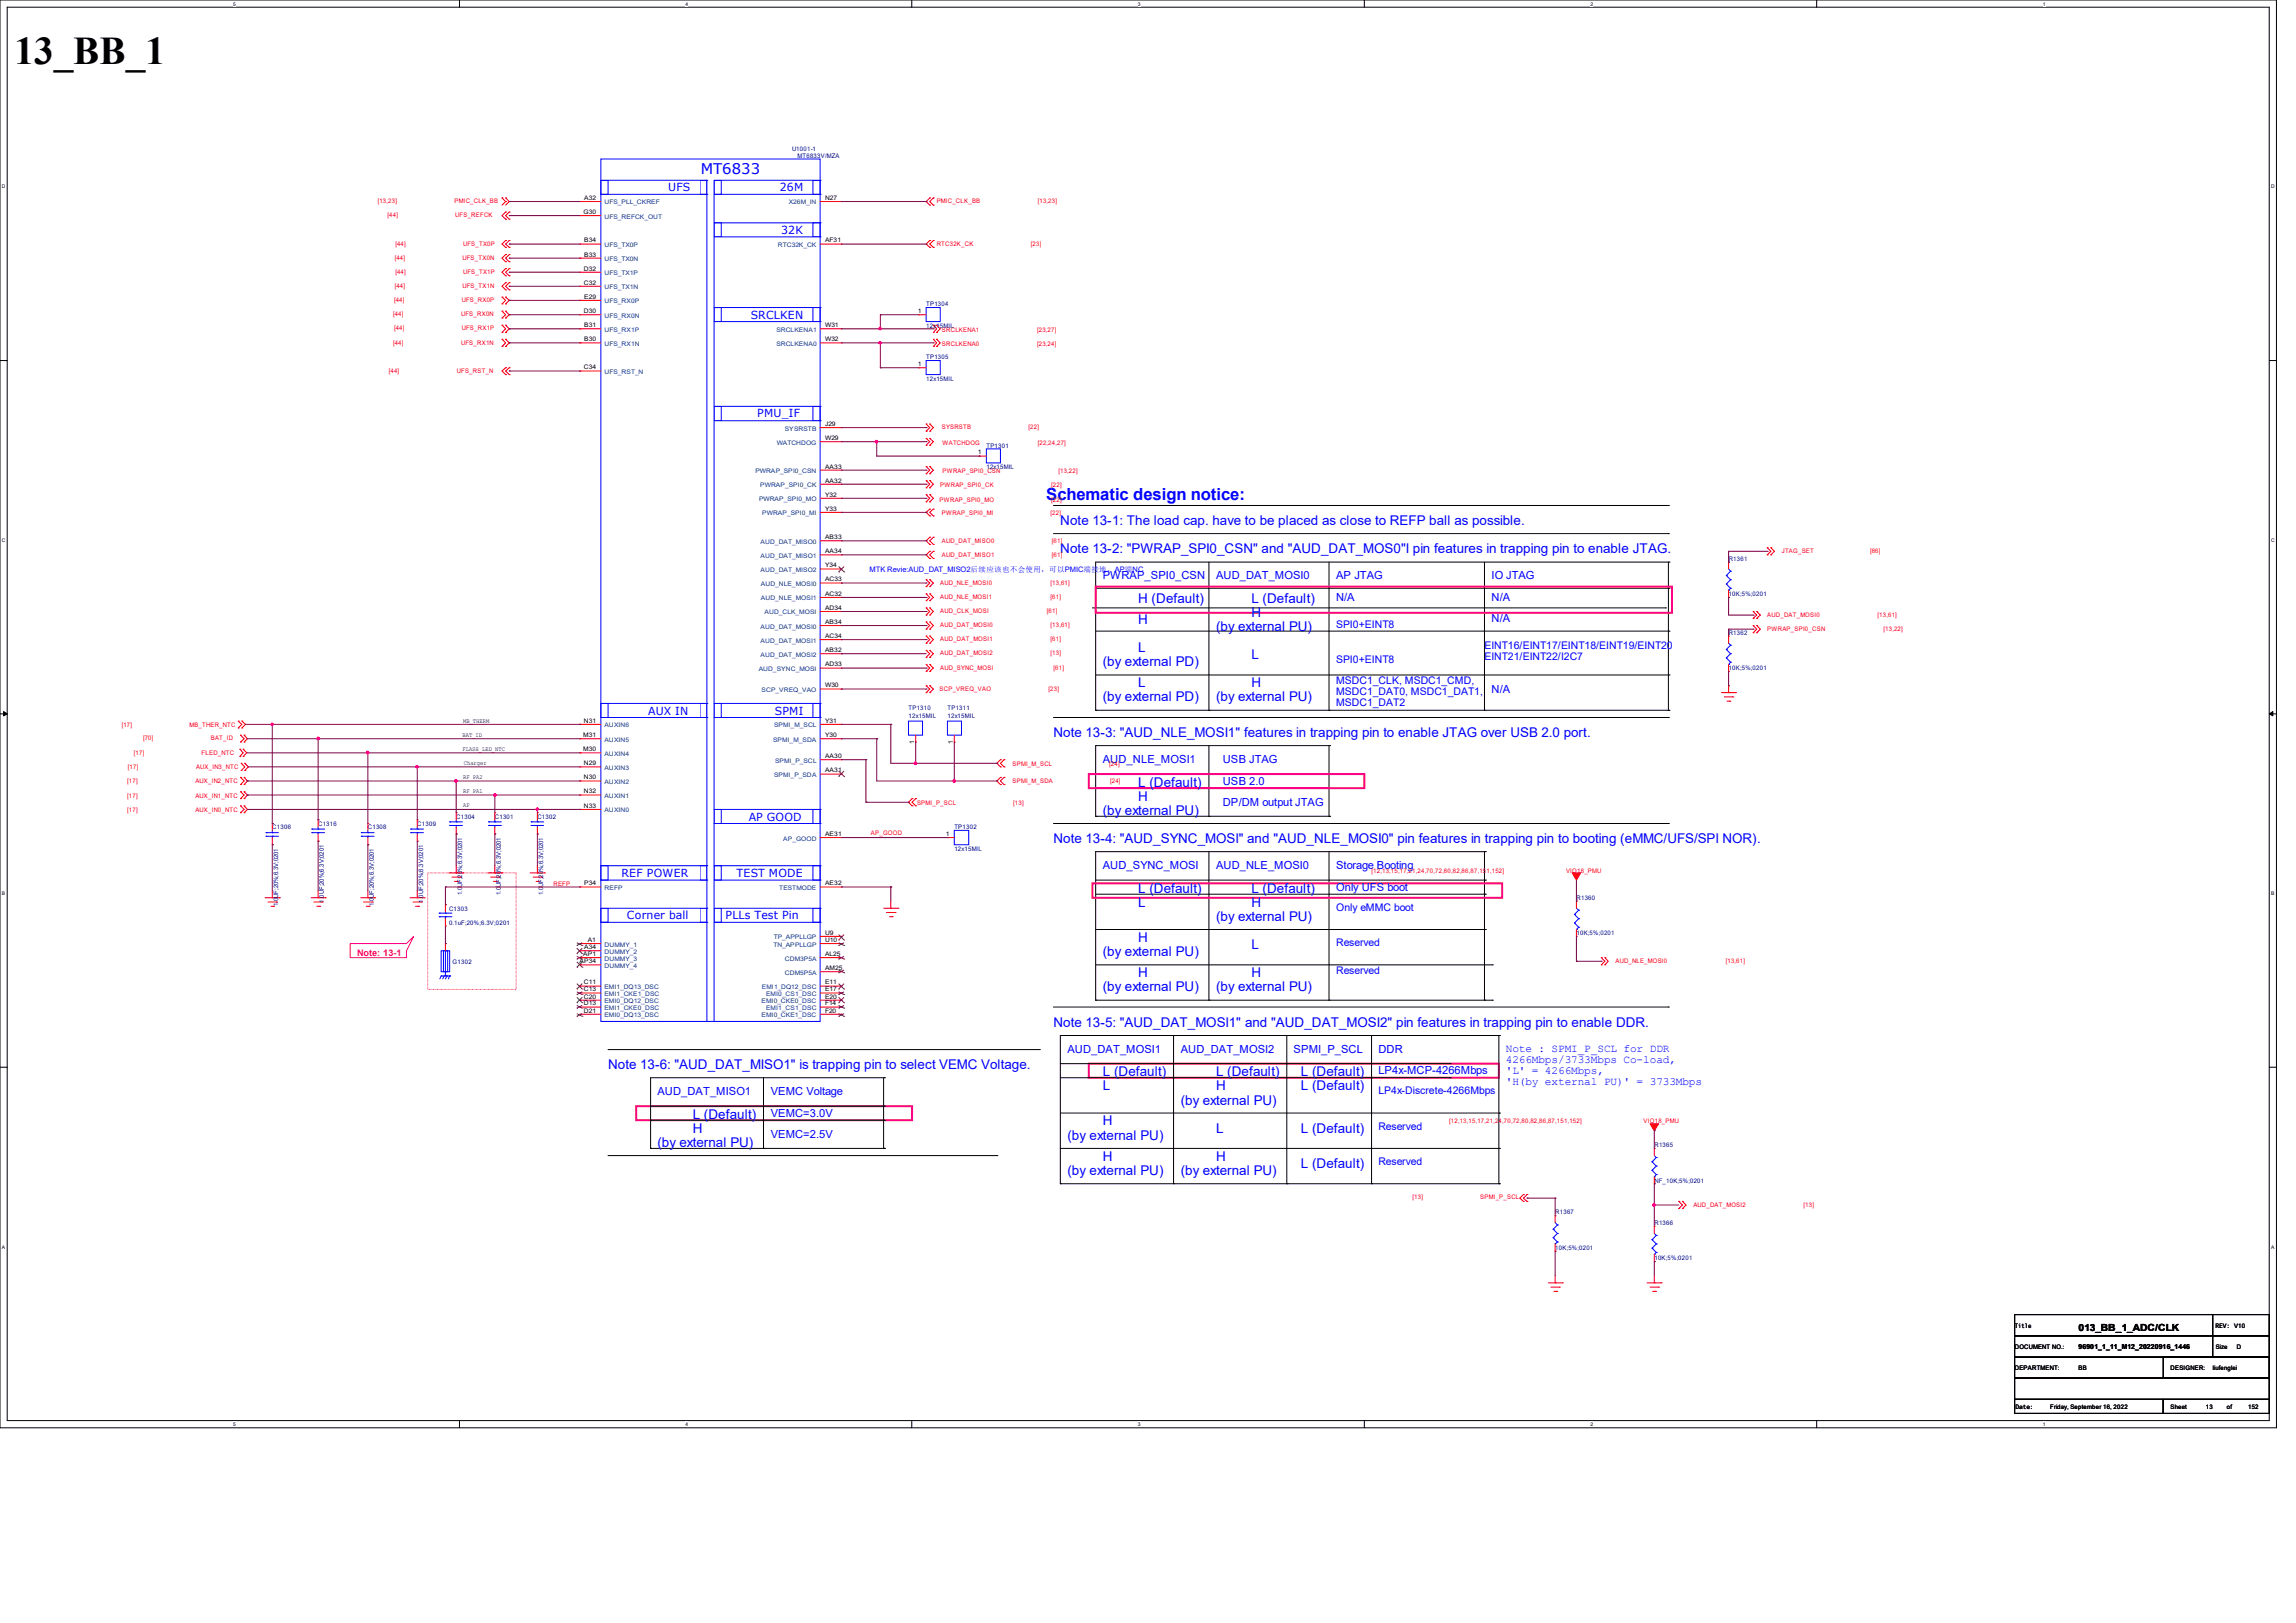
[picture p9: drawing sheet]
<svg xmlns="http://www.w3.org/2000/svg" width="297mm" height="210mm" viewBox="0 0 297 210" stroke-linecap="round" stroke-linejoin="round" font-family="sans-serif">
<defs><g id="words">
<text font-size="5.1" x="1.9" y="8.3">13_BB_1</text>
<text font-size="2.2" fill="#00f" x="135.3" y="64.7">Schematic design notice:</text>
<text font-size="1.9" fill="#00f" x="90.6" y="22.5">MT6833</text>
<g font-size="1.7" fill="#00f">
<text x="137.2" y="67.9">Note 13-1: The load cap. have to be placed as close to REFP ball as possible.</text>
<text x="137.2" y="71.6">Note 13-2: &quot;PWRAP_SPI0_CSN&quot; and &quot;AUD_DAT_MOS0&quot;I pin features in trapping pin to enable JTAG.</text>
<text x="147.2" y="78">H (Default)</text>
<text x="161.9" y="78">L (Default)</text>
<text x="147.2" y="80.7">H</text>
<text x="157.3" y="81.6">(by external PU)</text>
<text x="161.9" y="79.8">H</text>
<text x="142.7" y="86.2">(by external PD)</text>
<text x="147.2" y="84.4">L</text>
<text x="147.2" y="88.9">L</text>
<text x="161.9" y="88.9">H</text>
<text x="161.9" y="85.3">L</text>
<text x="136.3" y="95.3">Note 13-3: &quot;AUD_NLE_MOSI1&quot; features in trapping pin to enable JTAG over USB 2.0 port.</text>
<text x="142.7" y="90.8">(by external PD)</text>
<text x="157.3" y="90.8">(by external PU)</text>
<text x="147.2" y="101.8">L (Default)</text>
<text x="142.7" y="105.4">(by external PU)</text>
<text x="147.2" y="103.6">H</text>
<text x="136.3" y="109.1">Note 13-4: &quot;AUD_SYNC_MOSI&quot; and &quot;AUD_NLE_MOSI0&quot; pin features in trapping pin to booting (eMMC/UFS/SPI NOR).</text>
<text x="147.2" y="115.5">L (Default)</text>
<text x="147.2" y="117.3">L</text>
<text x="157.3" y="119.1">(by external PU)</text>
<text x="161.9" y="117.3">H</text>
<text x="161.9" y="115.5">L (Default)</text>
<text x="142.7" y="123.7">(by external PU)</text>
<text x="147.2" y="121.9">H</text>
<text x="161.9" y="122.8">L</text>
<text x="142.7" y="128.3">(by external PU)</text>
<text x="147.2" y="126.5">H</text>
<text x="157.3" y="128.3">(by external PU)</text>
<text x="161.9" y="126.5">H</text>
<text x="136.3" y="132.8">Note 13-5: &quot;AUD_DAT_MOSI1&quot; and &quot;AUD_DAT_MOSI2&quot; pin features in trapping pin to enable DDR.</text>
<text x="78.7" y="138.3">Note 13-6: &quot;AUD_DAT_MISO1&quot; is trapping pin to select VEMC Voltage.</text>
<text x="142.7" y="139.2">L (Default)</text>
<text x="142.7" y="141.1">L</text>
<text x="152.7" y="142.9">(by external PU)</text>
<text x="157.3" y="139.2">L (Default)</text>
<text x="157.3" y="141.1">H</text>
<text x="168.3" y="139.2">L (Default)</text>
<text x="168.3" y="141.1">L (Default)</text>
<text x="85" y="148.4">(by external PU)</text>
<text x="89.6" y="144.7">L (Default)</text>
<text x="89.6" y="146.6">H</text>
<text x="138.1" y="147.5">(by external PU)</text>
<text x="142.7" y="145.6">H</text>
<text x="157.3" y="146.6">L</text>
<text x="168.3" y="146.6">L (Default)</text>
<text x="138.1" y="152.1">(by external PU)</text>
<text x="142.7" y="150.2">H</text>
<text x="152.7" y="152.1">(by external PU)</text>
<text x="157.3" y="150.2">H</text>
<text x="168.3" y="151.1">L (Default)</text>
</g>
<g font-size="1.4" fill="#00f">
<text x="86.4" y="24.8">UFS</text>
<text x="100.9" y="24.8">26M</text>
<text x="101" y="30.3">32K</text>
<text x="97.1" y="41.2">SRCLKEN</text>
<text x="98" y="53.9">PMU_IF</text>
<text x="142.7" y="75">PWRAP_SPI0_CSN</text>
<text x="157.3" y="75">AUD_DAT_MOSI0</text>
<text x="172.8" y="77.7">N/A</text>
<text x="172.8" y="75">AP JTAG</text>
<text x="193" y="75">IO JTAG</text>
<text x="193" y="77.7">N/A</text>
<text x="172.8" y="81.2">SPI0+EINT8</text>
<text x="192" y="84">EINT16/EINT17/EINT18/EINT19/EINT20</text>
<text x="193" y="80.5">N/A</text>
<text x="172.8" y="85.8">SPI0+EINT8</text>
<text x="172.8" y="88.6">MSDC1_CLK, MSDC1_CMD,</text>
<text x="172.8" y="90">MSDC1_DAT0, MSDC1_DAT1,</text>
<text x="192" y="85.4">EINT21/EINT22/I2C7</text>
<text x="193" y="89.6">N/A</text>
<text x="83.9" y="92.5">AUX IN</text>
<text x="100.2" y="92.5">SPMI</text>
<text x="172.8" y="91.4">MSDC1_DAT2</text>
<text x="142.7" y="98.8">AUD_NLE_MOSI1</text>
<text x="158.2" y="101.5">USB 2.0</text>
<text x="158.2" y="98.8">USB JTAG</text>
<text x="96.8" y="106.2">AP GOOD</text>
<text x="158.2" y="104.2">DP/DM output JTAG</text>
<text x="80.4" y="113.5">REF POWER</text>
<text x="95.3" y="113.5">TEST MODE</text>
<text x="142.7" y="112.5">AUD_SYNC_MOSI</text>
<text x="157.3" y="112.5">AUD_NLE_MOSI0</text>
<text x="172.8" y="112.5">Storage Booting</text>
<text x="81.1" y="119">Corner ball</text>
<text x="93.8" y="119">PLLs Test Pin</text>
<text x="172.8" y="117.8">Only eMMC boot</text>
<text x="172.8" y="115.2">Only UFS boot</text>
<text x="172.8" y="122.4">Reserved</text>
<text x="172.8" y="126.1">Reserved</text>
<text x="138.1" y="136.2">AUD_DAT_MOSI1</text>
<text x="152.7" y="136.2">AUD_DAT_MOSI2</text>
<text x="167.3" y="136.2">SPMI_P_SCL</text>
<text x="178.3" y="136.2">DDR</text>
<text x="194.8" y="136.1">Note : SPMI_P_SCL for DDR</text>
<text x="194.8" y="137.5">4266Mbps/3733Mbps Co-load,</text>
<text x="85" y="141.7">AUD_DAT_MISO1</text>
<text x="99.7" y="141.7">VEMC Voltage</text>
<text x="178.3" y="141.6">LP4x-Discrete-4266Mbps</text>
<text x="178.3" y="139">LP4x-MCP-4266Mbps</text>
<text x="194.8" y="138.9">'L' = 4266Mbps,</text>
<text x="194.8" y="140.4">'H(by external PU)' = 3733Mbps</text>
<text x="99.7" y="147.2">VEMC=2.5V</text>
<text x="99.7" y="144.5">VEMC=3.0V</text>
<text x="178.3" y="146.2">Reserved</text>
<text x="178.3" y="150.7">Reserved</text>
</g>
<text font-size="1.3" x="268.9" y="172.2">013_BB_1_ADC/CLK</text>
<text font-size="1.2" fill="#ff0080" x="46.2" y="123.7">Note: 13-1</text>
<text font-size="1" fill="#00f" x="112.5" y="74">MTK Revie:AUD_DAT_MISO2后续应该也不会使用，可以PMIC端接地，AP端NC</text>
<text font-size=".9" x="268.9" y="174.5">96901_1_11_M12_20220916_1446</text>
<g font-size=".8" fill="#000080">
<text x="102.5" y="19.5">U1001-1</text>
<text x="103.2" y="20.4">MT6833V/MZA</text>
<text x="119.8" y="39.6">TP1304</text>
<text x="119.8" y="42.4">12x15MIL</text>
<text x="119.8" y="46.5">TP1305</text>
<text x="119.8" y="49.2">12x15MIL</text>
<text x="127.6" y="57.9">TP1301</text>
<text x="127.6" y="60.7">12x15MIL</text>
<text x="223.6" y="72.6">R1361</text>
<text x="223.6" y="77.1">10K;5%;0201</text>
<text x="223.6" y="82.2">R1362</text>
<text x="223.6" y="86.7">10K;5%;0201</text>
<text x="117.5" y="91.9">TP1310</text>
<text x="117.5" y="93">12x15MIL</text>
<text x="122.6" y="91.9">TP1311</text>
<text x="122.6" y="93">12x15MIL</text>
<text x="35.2" y="107.3">C1306</text>
<text x="41.2" y="106.8">C1316</text>
<text x="47.6" y="107.3">C1308</text>
<text x="54" y="106.8">C1309</text>
<text x="59" y="105.9">C1304</text>
<text x="64" y="105.9">C1301</text>
<text x="69.5" y="105.9">C1302</text>
<text x="123.5" y="107.3">TP1302</text>
<text x="123.5" y="110.1">12x15MIL</text>
<text x="36" y="117.3" transform="rotate(-90 36 117.3)">1.0UF;20%;6.3V;0201</text>
<text x="41.9" y="116.8" transform="rotate(-90 41.9 116.8)">1.0UF;20%;6.3V;0201</text>
<text x="48.3" y="117.3" transform="rotate(-90 48.3 117.3)">1.0UF;20%;6.3V;0201</text>
<text x="54.7" y="116.8" transform="rotate(-90 54.7 116.8)">1.0UF;20%;6.3V;0201</text>
<text x="58.1" y="117.8">C1303</text>
<text x="58.1" y="119.6">0.1uF;20%;6.3V;0201</text>
<text x="59.8" y="115.9" transform="rotate(-90 59.8 115.9)">1.0UF;20%;6.3V;0201</text>
<text x="64.8" y="115.9" transform="rotate(-90 64.8 115.9)">1.0UF;20%;6.3V;0201</text>
<text x="70.3" y="115.9" transform="rotate(-90 70.3 115.9)">1.0UF;20%;6.3V;0201</text>
<text x="203.9" y="116.5">R1360</text>
<text x="58.6" y="124.7">G1302</text>
<text x="203.9" y="121">10K;5%;0201</text>
<text x="214" y="148.5">R1365</text>
<text x="214" y="153">NF_10K;5%;0201</text>
<text x="201.2" y="157.1">R1367</text>
<text x="201.2" y="161.7">10K;5%;0201</text>
<text x="214" y="158.5">R1366</text>
<text x="214" y="163.1">10K;5%;0201</text>
</g>
<g font-size=".8" fill="#f00">
<text x="48.9" y="26.3">[13,23]</text>
<text x="50.1" y="28.1">[44]</text>
<text x="58.8" y="26.3">PMIC_CLK_BB</text>
<text x="58.9" y="28.1">UFS_REFCK</text>
<text x="121.2" y="26.3">PMIC_CLK_BB</text>
<text x="134.2" y="26.3">[13,23]</text>
<text x="51.1" y="33.6">[44]</text>
<text x="51.1" y="31.8">[44]</text>
<text x="51.1" y="35.4">[44]</text>
<text x="59.8" y="33.6">UFS_TX0N</text>
<text x="59.9" y="31.8">UFS_TX0P</text>
<text x="59.9" y="35.4">UFS_TX1P</text>
<text x="121.2" y="31.8">RTC32K_CK</text>
<text x="133.4" y="31.8">[23]</text>
<text x="50.8" y="40.9">[44]</text>
<text x="51" y="39.1">[44]</text>
<text x="51.1" y="37.3">[44]</text>
<text x="59.7" y="40.9">UFS_RX0N</text>
<text x="59.7" y="39.1">UFS_RX0P</text>
<text x="59.8" y="37.3">UFS_TX1N</text>
<text x="50.8" y="44.6">[44]</text>
<text x="51" y="42.8">[44]</text>
<text x="59.7" y="44.6">UFS_RX1N</text>
<text x="59.7" y="42.8">UFS_RX1P</text>
<text x="121.8" y="42.9">SRCLKENA1</text>
<text x="121.8" y="44.7">SRCLKENA0</text>
<text x="134.2" y="42.9">[23,27]</text>
<text x="134.2" y="44.7">[23,24]</text>
<text x="50.3" y="48.2">[44]</text>
<text x="59.1" y="48.2">UFS_RST_N</text>
<text x="121.8" y="55.5">SYSRSTB</text>
<text x="121.9" y="57.6">WATCHDOG</text>
<text x="133.1" y="55.5">[22]</text>
<text x="134.2" y="57.6">[22,24,27]</text>
<text x="121.5" y="64.9">PWRAP_SPI0_MO</text>
<text x="121.6" y="63">PWRAP_SPI0_CK</text>
<text x="121.9" y="61.2">PWRAP_SPI0_CSN</text>
<text x="136" y="63">[22]</text>
<text x="136" y="64.9">[22]</text>
<text x="136.9" y="61.2">[13,22]</text>
<text x="121.8" y="66.6">PWRAP_SPI0_MI</text>
<text x="121.8" y="70.3">AUD_DAT_MISO0</text>
<text x="135.9" y="66.6">[22]</text>
<text x="136.1" y="70.3">[61]</text>
<text x="230.5" y="71.5">JTAG_SET</text>
<text x="241.9" y="71.5">[86]</text>
<text x="121.6" y="75.6">AUD_NLE_MOSI0</text>
<text x="121.6" y="77.5">AUD_NLE_MOSI1</text>
<text x="121.8" y="72.1">AUD_DAT_MISO1</text>
<text x="135.9" y="75.6">[13,61]</text>
<text x="135.9" y="77.5">[61]</text>
<text x="136.1" y="72.1">[61]</text>
<text x="121.6" y="79.3">AUD_CLK_MOSI</text>
<text x="121.6" y="81.2">AUD_DAT_MOSI0</text>
<text x="121.6" y="83">AUD_DAT_MOSI1</text>
<text x="135.4" y="79.3">[61]</text>
<text x="135.9" y="81.2">[13,61]</text>
<text x="135.9" y="83">[61]</text>
<text x="228.6" y="79.8">AUD_DAT_MOSI0</text>
<text x="228.6" y="81.6">PWRAP_SPI0_CSN</text>
<text x="242.9" y="79.8">[13,61]</text>
<text x="243.6" y="81.6">[13,22]</text>
<text x="121.5" y="89.4">SCP_VREQ_VAO</text>
<text x="121.6" y="86.7">AUD_SYNC_MOSI</text>
<text x="121.6" y="84.8">AUD_DAT_MOSI2</text>
<text x="135.6" y="89.4">[23]</text>
<text x="135.9" y="84.8">[13]</text>
<text x="136.3" y="86.7">[61]</text>
<text x="15.7" y="94.1">[17]</text>
<text x="18.5" y="95.8">[70]</text>
<text x="24.5" y="94.1">MB_THER_NTC</text>
<text x="27.3" y="95.8">BAT_ID</text>
<text x="16.5" y="101.3">[17]</text>
<text x="16.6" y="99.5">[17]</text>
<text x="17.3" y="97.7">[17]</text>
<text x="25.3" y="101.3">AUX_IN2_NTC</text>
<text x="25.4" y="99.5">AUX_IN3_NTC</text>
<text x="26.1" y="97.7">FLED_NTC</text>
<text x="131" y="99.1">SPMI_M_SCL</text>
<text x="131" y="101.3">SPMI_M_SDA</text>
<text x="143.5" y="99.1">[24]</text>
<text x="143.6" y="101.3">[24]</text>
<text x="16.5" y="103.2">[17]</text>
<text x="16.5" y="105">[17]</text>
<text x="25.3" y="103.2">AUX_IN1_NTC</text>
<text x="25.3" y="105">AUX_IN0_NTC</text>
<text x="112.7" y="108">AP_GOOD</text>
<text x="118.6" y="104.1">SPMI_P_SCL</text>
<text x="131.1" y="104.1">[13]</text>
<text x="177.4" y="112.9">[12,13,15,17,21,24,70,72,80,82,86,87,151,152]</text>
<text x="202.6" y="112.9">VIO18_PMU</text>
<text x="71.6" y="114.6">REFP</text>
<text x="209" y="124.6">AUD_NLE_MOSI0</text>
<text x="223.2" y="124.6">[13,61]</text>
<text x="187.5" y="145.3">[12,13,15,17,21,24,70,72,80,82,86,87,151,152]</text>
<text x="212.6" y="145.3">VIO18_PMU</text>
<text x="182.7" y="155.1">[13]</text>
<text x="191.5" y="155.1">SPMI_P_SCL</text>
<text x="219" y="156.1">AUD_DAT_MOSI2</text>
<text x="233.3" y="156.1">[13]</text>
</g>
<g font-size=".8">
<text x="75.5" y="27.7">G30</text>
<text x="75.6" y="25.9">A32</text>
<text x="106.7" y="25.9">N27</text>
<text x="75.5" y="35">D32</text>
<text x="75.6" y="31.4">B34</text>
<text x="75.6" y="33.2">B33</text>
<text x="106.7" y="31.4">AF31</text>
<text x="75.5" y="36.8">C32</text>
<text x="75.5" y="40.5">D30</text>
<text x="75.6" y="38.7">E29</text>
<text x="118.7" y="40.5">1</text>
<text x="75.5" y="47.8">C34</text>
<text x="75.6" y="42.3">B31</text>
<text x="75.6" y="44.2">B30</text>
<text x="106.7" y="44.2">W32</text>
<text x="106.7" y="42.3">W31</text>
<text x="118.7" y="47.4">1</text>
<text x="106.7" y="55.1">J29</text>
<text x="106.7" y="56.9">W29</text>
<text x="126.5" y="58.8">1</text>
<text x="106.7" y="60.6">AA33</text>
<text x="106.7" y="62.4">AA32</text>
<text x="106.7" y="64.3">Y32</text>
<text x="106.7" y="66.1">Y33</text>
<text x="106.7" y="69.8">AB33</text>
<text x="106.7" y="71.6">AA34</text>
<text x="106.7" y="73.4">Y34</text>
<text x="106.7" y="75.2">AC33</text>
<text x="106.7" y="77.1">AC32</text>
<text x="106.7" y="78.9">AD34</text>
<text x="106.7" y="80.7">AB34</text>
<text x="106.7" y="82.6">AC34</text>
<text x="106.7" y="84.4">AB32</text>
<text x="106.7" y="86.2">AD33</text>
<text x="106.7" y="88.9">W30</text>
<text x="59.8" y="95.3">BAT_ID</text>
<text x="59.9" y="93.5">MB_THERM</text>
<text x="75.4" y="95.4">M31</text>
<text x="75.5" y="93.5">N31</text>
<text x="106.7" y="93.5">Y31</text>
<text x="106.7" y="95.4">Y30</text>
<text x="59.8" y="97.2">FLASH_LED_NTC</text>
<text x="59.9" y="100.8">RF PA2</text>
<text x="60" y="99">Charger</text>
<text x="75.4" y="97.2">M30</text>
<text x="75.5" y="99">N29</text>
<text x="75.5" y="100.8">N30</text>
<text x="106.7" y="98.1">AA30</text>
<text x="106.7" y="99.9">AA31</text>
<text x="118.2" y="96.2" transform="rotate(-90 118.2 96.2)">1</text>
<text x="123.2" y="96.2" transform="rotate(-90 123.2 96.2)">1</text>
<text x="59.9" y="104.5">AP</text>
<text x="59.9" y="102.7">RF PA1</text>
<text x="75.5" y="102.7">N32</text>
<text x="75.5" y="104.5">N33</text>
<text x="106.7" y="108.2">AE31</text>
<text x="122.4" y="108.2">1</text>
<text x="75.6" y="114.6">P34</text>
<text x="106.7" y="114.6">AE32</text>
<text x="75" y="124.6">AP34</text>
<text x="75.4" y="123.7">AP1</text>
<text x="75.6" y="122.8">A34</text>
<text x="76" y="121.9">A1</text>
<text x="106.7" y="121.9">U10</text>
<text x="106.7" y="123.7">AL25</text>
<text x="106.7" y="125.5">AM25</text>
<text x="106.7" y="120.9">U9</text>
<text x="75.5" y="127.4">C11</text>
<text x="75.5" y="128.3">C13</text>
<text x="75.5" y="129.2">C20</text>
<text x="75.5" y="130.1">D13</text>
<text x="75.5" y="131">D21</text>
<text x="106.7" y="127.4">E11</text>
<text x="106.7" y="128.3">E17</text>
<text x="106.7" y="129.2">E20</text>
<text x="106.7" y="130.1">F14</text>
<text x="106.7" y="131">F20</text>
<text x="260.6" y="171.8">Title</text>
<text x="286.6" y="171.8">REV: V10</text>
<text x="260.6" y="174.5">DOCUMENT NO.:</text>
<text x="260.6" y="177.3">DEPARTMENT:</text>
<text x="268.9" y="177.3">BB</text>
<text x="280.8" y="177.3">DESIGNER:</text>
<text x="286.2" y="177.3">liufenglei</text>
<text x="286.6" y="174.5">Size</text>
<text x="289.4" y="174.5">D</text>
<text x="260.7" y="182.4">Date:</text>
<text x="265.2" y="182.4">Friday, September 16, 2022</text>
<text x="280.8" y="182.4">Sheet</text>
<text x="285.3" y="182.4">13</text>
<text x="288.1" y="182.4">of</text>
<text x="290.8" y="182.4">152</text>
</g>
<g font-size=".8" fill="#004080">
<text x="78.2" y="26.5">UFS_PLL_CKREF</text>
<text x="78.2" y="28.3">UFS_REFCK_OUT</text>
<text x="102" y="26.5">X26M_IN</text>
<text x="78.2" y="32">UFS_TX0P</text>
<text x="78.2" y="33.8">UFS_TX0N</text>
<text x="78.2" y="35.6">UFS_TX1P</text>
<text x="100.6" y="32">RTC32K_CK</text>
<text x="78.2" y="37.4">UFS_TX1N</text>
<text x="78.2" y="39.2">UFS_RX0P</text>
<text x="78.2" y="41.1">UFS_RX0N</text>
<text x="78.2" y="42.9">UFS_RX1P</text>
<text x="78.2" y="44.7">UFS_RX1N</text>
<text x="100.4" y="44.7">SRCLKENA0</text>
<text x="100.4" y="42.9">SRCLKENA1</text>
<text x="78.2" y="48.4">UFS_RST_N</text>
<text x="100.5" y="57.5">WATCHDOG</text>
<text x="101.5" y="55.7">SYSRSTB</text>
<text x="97.7" y="61.2">PWRAP_SPI0_CSN</text>
<text x="98.2" y="64.9">PWRAP_SPI0_MO</text>
<text x="98.4" y="63">PWRAP_SPI0_CK</text>
<text x="98.4" y="70.4">AUD_DAT_MISO0</text>
<text x="98.6" y="66.7">PWRAP_SPI0_MI</text>
<text x="98.4" y="72.2">AUD_DAT_MISO1</text>
<text x="98.4" y="74">AUD_DAT_MISO2</text>
<text x="98.4" y="75.8">AUD_NLE_MOSI0</text>
<text x="98.4" y="77.7">AUD_NLE_MOSI1</text>
<text x="98.4" y="81.3">AUD_DAT_MOSI0</text>
<text x="98.4" y="83.1">AUD_DAT_MOSI1</text>
<text x="98.9" y="79.5">AUD_CLK_MOSI</text>
<text x="98.1" y="86.8">AUD_SYNC_MOSI</text>
<text x="98.4" y="85">AUD_DAT_MOSI2</text>
<text x="98.5" y="89.5">SCP_VREQ_VAO</text>
<text x="78.2" y="96">AUXIN5</text>
<text x="78.2" y="94.1">AUXIN6</text>
<text x="100" y="96">SPMI_M_SDA</text>
<text x="100.1" y="94.1">SPMI_M_SCL</text>
<text x="78.2" y="97.8">AUXIN4</text>
<text x="78.2" y="99.6">AUXIN3</text>
<text x="78.2" y="101.4">AUXIN2</text>
<text x="100.1" y="100.5">SPMI_P_SDA</text>
<text x="100.3" y="98.7">SPMI_P_SCL</text>
<text x="78.2" y="103.3">AUXIN1</text>
<text x="78.2" y="105.1">AUXIN0</text>
<text x="101.3" y="108.8">AP_GOOD</text>
<text x="78.2" y="115.1">REFP</text>
<text x="100.8" y="115.1">TESTMODE</text>
<text x="78.2" y="122.5">DUMMY_1</text>
<text x="78.2" y="123.4">DUMMY_2</text>
<text x="78.2" y="125.2">DUMMY_4</text>
<text x="78.2" y="124.3">DUMMY_3</text>
<text x="100" y="122.5">TN_APPLLGP</text>
<text x="100.1" y="121.5">TP_APPLLGP</text>
<text x="101.5" y="124.3">CDM3P5A</text>
<text x="78.2" y="128">EMI1_DQ13_DSC</text>
<text x="78.2" y="128.9">EMI1_CKE1_DSC</text>
<text x="78.2" y="129.8">EMI0_DQ12_DSC</text>
<text x="78.2" y="130.7">EMI1_CKE0_DSC</text>
<text x="78.2" y="131.6">EMI0_DQ13_DSC</text>
<text x="98.5" y="129.8">EMI0_CKE0_DSC</text>
<text x="98.5" y="131.6">EMI0_CKE1_DSC</text>
<text x="98.6" y="128">EMI1_DQ12_DSC</text>
<text x="99.1" y="128.9">EMI0_CS1_DSC</text>
<text x="99.1" y="130.7">EMI1_CS1_DSC</text>
<text x="101.5" y="126.1">CDM5P5A</text>
</g>
<g font-size=".6">
<text x="30.2" y=".7">5</text>
<text x="88.7" y=".7">4</text>
<text x="147.2" y=".7">3</text>
<text x="205.7" y=".7">2</text>
<text x="264.2" y=".7">1</text>
<text x=".3" y="24.4">D</text>
<text x="293.8" y="24.4">D</text>
<text x=".3" y="70.1">C</text>
<text x="293.8" y="70.1">C</text>
<text x=".3" y="115.8">B</text>
<text x="293.8" y="115.8">B</text>
<text x=".3" y="161.5">A</text>
<text x="293.8" y="161.5">A</text>
<text x="30.2" y="184.5">5</text>
<text x="88.7" y="184.5">4</text>
<text x="147.2" y="184.5">3</text>
<text x="205.7" y="184.5">2</text>
<text x="264.2" y="184.5">1</text>
</g>
</g></defs>
<path d="M0 0h294.5v184.7h-294.5zM.9 .9h292.6v182.9h-292.6z" fill="none" stroke="#000" stroke-width=".13"/>
<g fill="#fff">
<path d="M30.2 .1h.3v.7h-.3z"/>
<path d="M30.2 183.9h.3v.8h-.3z"/>
</g>
<path d="M59.4 0v.9M59.4 183.8v.9" fill="none" stroke="#000" stroke-width=".13"/>
<g fill="#fff">
<path d="M88.7 .1h.3v.7h-.3z"/>
<path d="M88.7 183.9h.3v.8h-.3z"/>
</g>
<path d="M117.9 0v.9M117.9 183.8v.9" fill="none" stroke="#000" stroke-width=".13"/>
<g fill="#fff">
<path d="M147.2 .1h.3v.7h-.3z"/>
<path d="M147.2 183.9h.3v.8h-.3z"/>
</g>
<path d="M176.5 0v.9M176.5 183.8v.9" fill="none" stroke="#000" stroke-width=".13"/>
<g fill="#fff">
<path d="M205.7 .1h.4v.7h-.4z"/>
<path d="M205.7 183.9h.4v.8h-.4z"/>
</g>
<path d="M235 0v.9M235 183.8v.9" fill="none" stroke="#000" stroke-width=".13"/>
<g fill="#fff">
<path d="M264.2 .1h.4v.7h-.4z"/>
<path d="M264.2 183.9h.4v.8h-.4z"/>
<path d="M.3 23.8h.4v.7h-.4z"/>
<path d="M293.8 23.8h.5v.7h-.5z"/>
<path d="M.3 69.5h.4v.7h-.4z"/>
<path d="M293.8 69.5h.5v.7h-.5z"/>
</g>
<path d="M0 46.7h.9M293.5 46.7h1" fill="none" stroke="#000" stroke-width=".13"/>
<g fill="#fff">
<path d="M.3 115.2h.4v.8h-.4z"/>
<path d="M293.8 115.2h.4v.8h-.4z"/>
</g>
<path d="M0 92.4h.9M293.5 92.4h1" fill="none" stroke="#000" stroke-width=".13"/>
<path d="M.5 92.1l.4 .3-.4 .2zM293.5 92.4l.5-.3v.5z" fill="#000" stroke="#000" stroke-width=".13"/>
<g fill="#fff">
<path d="M.3 161h.3v.7h-.3z"/>
<path d="M293.8 161h.4v.7h-.4z"/>
</g>
<g fill="none" stroke="#000" stroke-width=".13">
<path d="M136.3 65.4h79.5M136.3 69h79.5M141.3 78.7h74.1M141.7 76.1h74.2M156.4 72.7v19.2M171.9 72.7v19.2M192 72.7v19.2M215.4 78.7h.1M215.8 65.4h.1M215.8 69h.1M215.8 72.7v19.2M215.9 72.7h.1"/>
<path d="M215.9 76.1h.1M215.9 72.7h-74.2v19.2M136.3 92.8h79.5M141.7 91.9h.1M141.7 81.7h74.2M141.7 87.3h74.2M141.7 91.9h74.2M156.4 91.9h.1M156.4 96.5v9.1M171.9 91.9h.1M171.9 96.5v9.1M172 96.5h.1"/>
<path d="M172 96.5h-30.3v9.1M192 91.9h.1M215.8 91.9h.1M215.8 92.8h.1M215.9 81.7h.1M215.9 87.3h.1M215.9 91.9h.1M136.3 106.6h79.5M141.7 105.6h.1M141.7 100.2h30.3M141.7 102h30.3M141.7 105.6h30.3"/>
<path d="M141.7 113.9h50.5M141.7 115.7h50.5M156.4 105.6h.1M156.4 110.2v19.2M171.9 105.6h.1M171.9 110.2v19.2M172 100.2h.1M172 102h.1M172 105.6h.1M192 110.2v19.2M192.2 110.2h.1M192.2 113.9h.1"/>
<path d="M192.2 115.7h.1M192.2 110.2h-50.5v19.2M215.8 106.6h.1M0 138.1h.9M78.7 135.8h55.8M98.8 139.4v9.2M114.3 139.4v9.2M114.4 139.4h.1M114.4 139.4h-30.2v9.2M134.5 135.8h.1M136.3 130.3h79.5M137.2 137.6h50.4"/>
<path d="M137.2 139.4h50.4M141.7 129.4h.1M141.7 120.3h50.5M141.7 124.8h51.3M141.7 129.4h51.3M151.8 134v19.2M156.4 129.4h.1M166.5 134v19.2M171.9 129.4h.1M177.4 134v19.2M187.6 137.6h.1M187.6 139.4h.1"/>
<path d="M192 129.4h.1M192.2 120.3h.1M193 124.8h.1M193 129.4h.1M193.9 134v19.2M194 134h.1M194 134h-56.8v19.2M215.8 130.3h.1M293.5 138.1h1M78.7 149.5h50.2M84.2 148.6h.1M84.2 143.1h30.2"/>
<path d="M84.2 144.9h30.2M84.2 148.6h30.2M98.8 148.6h.1M114.3 148.6h.1M114.4 143.1h.1M114.4 144.9h.1M114.4 148.6h.1M128.9 149.5h.1M137.2 153.2h.1M137.2 144h56.8M137.2 148.6h56.8M137.2 153.2h56.8"/>
<path d="M151.8 153.2h.1M166.5 153.2h.1M177.4 153.2h.1M193.9 153.2h.1M194 144h.1M194 148.6h.1M194 153.2h.1M260.6 170.1h25.6v2.7h-25.6zM260.6 172.8h25.6v2.8h-25.6zM260.6 178.3h32.9v2.8h-32.9zM260.6 175.6h32.9v2.7h-32.9zM279.8 175.6h13.7v2.7h-13.7z"/>
<path d="M286.2 170.1h7.3v2.7h-7.3zM286.2 172.8h7.3v2.8h-7.3zM260.6 181.1h19.2v1.8h-19.2zM279.8 181.1h13.7v1.8h-13.7z"/>
</g>
<path d="M55.3 112.9h11.5v15.1h-11.5zM45.3 122.1h7.3l.9-.9-.9 1.8v.9h-7.3z" fill="none" stroke="#ff0080" stroke-width=".13"/>
<path d="M141.7 75.9h74.6v3.4h-74.6zM140.8 100.2h35.7v1.8h-35.7zM141.3 114.3h53v1.9h-53zM140.8 137.6h53.1v1.8h-53.1zM82.3 143.1h35.7v1.8h-35.7z" fill="none" stroke="#ff0080" stroke-width=".25"/>
<g fill="none" stroke="#f00" stroke-width=".13">
<path d="M64.9 25.6h.1M64.9 39.3h.1M64.9 38.4h.1M64.9 25.6l.5 .5M64.9 38.4l.5 .5-.5 .4M65.4 26.1h.1M65.4 25.6h.1M65.4 28.4h.1M65.4 27.4h.1M65.4 31.1h.1M65.4 32h.1M65.4 32.9h.1"/>
<path d="M65.4 33.9h.1M65.4 34.8h.1M65.4 35.7h.1M65.4 36.6h.1M65.4 37.5h.1M65.4 38.4h.1M65.4 39.3h.1M65.4 26.1l-.5 .4M65.4 25.6l.5 .5M65.4 27.4l-.5 .5 .5 .5M65.4 31.1l-.5 .5 .5 .4M65.4 32.9l-.5 .5 .5 .5"/>
<path d="M65.4 34.8l-.5 .4 .5 .5M65.4 36.6l-.5 .4 .5 .5M65.4 38.4l.5 .5-.5 .4M65.9 26.1h.1M65.9 28.4h.1M65.9 27.4h.1M65.9 31.1h.1M65.9 32h.1M65.9 32.9h.1M65.9 33.9h.1M65.9 34.8h.1M65.9 35.7h.1"/>
<path d="M65.9 36.6h.1M65.9 37.5h.1M65.9 26.1l-.5 .4M65.9 27.4l-.5 .5 .5 .5M65.9 31.1l-.5 .5 .5 .4M65.9 32.9l-.5 .5 .5 .5M65.9 34.8l-.5 .4 .5 .5M65.9 36.6l-.5 .4 .5 .5M75 31.6h.1M75 33.4h.1M75 35.2h.1M75 37h.1"/>
<path d="M75 38.9h.1M75 26.1h.1M75 27.9h.1M75 31.6h2.7M75 33.4h2.7M75 35.2h2.7M75 37h2.7M75 38.9h2.7M75 26.1h2.7M75 27.9h2.7M106.1 31.6h2.7M106.1 26.1h2.7"/>
<path d="M108.8 31.6h.1M108.8 26.1h.1M120.3 26.5h.1M120.3 25.6h.1M120.3 32h.1M120.3 31.1h.1M120.3 25.6l-.5 .5 .5 .4M120.3 31.1l-.5 .5 .5 .4M120.7 25.6h.1M120.7 26.5h.1M120.7 31.1h.1M120.7 32h.1"/>
<path d="M120.7 25.6l-.4 .5 .4 .4M120.7 31.1l-.4 .5 .4 .4M64.9 41.1h.1M64.9 40.3h.1M64.9 43h.1M64.9 42.1h.1M64.9 44.8h.1M64.9 43.9h.1M64.9 40.3l.5 .4-.5 .4M64.9 42.1l.5 .4-.5 .5M64.9 43.9l.5 .5-.5 .4M65.4 40.3h.1"/>
<path d="M65.4 41.1h.1M65.4 42.1h.1M65.4 43h.1M65.4 43.9h.1M65.4 44.8h.1M65.4 47.6h.1M65.4 48.5h.1M65.4 40.3l.5 .4-.5 .4M65.4 42.1l.5 .4-.5 .5M65.4 43.9l.5 .5-.5 .4M65.4 47.6l-.5 .4 .5 .5M65.9 47.6h.1"/>
<path d="M65.9 48.5h.1M65.9 47.6l-.5 .4 .5 .5M75 40.7h.1M75 42.5h.1M75 44.4h.1M75 48h.1M75 44.4h2.7M75 42.5h2.7M75 40.7h2.7M75 48h2.7M106.1 55.3h2.7M106.1 57.1h2.7"/>
<path d="M106.1 44.4h2.7M106.1 42.5h2.7M108.8 55.3h.1M108.8 57.1h.1M108.8 44.4h.1M108.8 42.5h.1M118.9 40.7h.1M118.9 47.6h.1M118.9 40.7h.9M118.9 47.6h.9M119.8 54.9h.1M119.8 55.8h.1"/>
<path d="M119.8 56.7h.1M119.8 57.6h.1M119.8 54.9l.5 .4-.5 .5M119.8 56.7l.5 .4-.5 .5M120.3 54.9h.1M120.3 55.8h.1M120.3 56.7h.1M120.3 57.6h.1M120.3 54.9l.4 .4-.4 .5M120.3 56.7l.4 .4-.4 .5M120.7 42.1h.1M120.7 43h.1"/>
<path d="M120.7 43.9h.1M120.7 44.8h.1M120.7 42.1l.5 .4-.5 .5M120.7 43.9l.5 .5-.5 .4M121.2 42.1h.1M121.2 43h.1M121.2 43.9h.1M121.2 44.8h.1M121.2 42.1l.4 .4-.4 .5M121.2 43.9l.4 .5-.4 .4M126.7 59h.1M126.7 59h.9"/>
<path d="M106.1 60.8h2.7M106.1 62.7h2.7M106.1 64.5h2.7M106.1 66.3h2.7M106.1 70h2.7M106.1 71.8h2.7M106.1 73.6h2.7M106.1 75.4h2.7M106.1 77.3h2.7M106.1 79.1h2.7M108.8 60.8h.1M108.8 62.7h.1"/>
<path d="M108.8 64.5h.1M108.8 66.3h.1M108.8 70h.1M108.8 71.8h.1M108.8 73.6h.1M108.8 75.4h.1M108.8 77.3h.1M108.8 79.1h.1M119.8 60.4h.1M119.8 61.3h.1M119.8 62.2h.1M119.8 63.1h.1"/>
<path d="M119.8 64h.1M119.8 64.9h.1M119.8 75.9h.1M119.8 75h.1M119.8 77.7h.1M119.8 76.8h.1M119.8 79.6h.1M119.8 78.7h.1M119.8 60.4l.5 .4-.5 .5M119.8 62.2l.5 .5-.5 .4M119.8 64l.5 .5-.5 .4M119.8 75l.5 .4-.5 .5"/>
<path d="M119.8 76.8l.5 .5-.5 .4M119.8 78.7l.5 .4-.5 .5M120.3 60.4h.1M120.3 61.3h.1M120.3 62.2h.1M120.3 63.1h.1M120.3 64h.1M120.3 64.9h.1M120.3 65.9h.1M120.3 66.8h.1M120.3 69.5h.1M120.3 70.4h.1"/>
<path d="M120.3 71.3h.1M120.3 72.3h.1M120.3 75.9h.1M120.3 75h.1M120.3 77.7h.1M120.3 76.8h.1M120.3 79.6h.1M120.3 78.7h.1M120.3 60.4l.4 .4-.4 .5M120.3 62.2l.4 .5-.4 .4M120.3 64l.4 .5-.4 .4M120.3 65.9l-.5 .4 .5 .5"/>
<path d="M120.3 69.5l-.5 .5 .5 .4M120.3 71.3l-.5 .5 .5 .5M120.3 75l.4 .4-.4 .5M120.3 76.8l.4 .5-.4 .4M120.3 78.7l.4 .4-.4 .5M120.7 66.8h.1M120.7 65.9h.1M120.7 70.4h.1M120.7 69.5h.1M120.7 72.3h.1M120.7 71.3h.1M120.7 65.9l-.4 .4 .4 .5"/>
<path d="M120.7 69.5l-.4 .5 .4 .4M120.7 71.3l-.4 .5 .4 .5M223.6 72.7h.1M223.6 77.3h.1M223.6 72.7v.9M223.6 76.4v.9M226.8 79.1h.1M226.8 79.1l.4 .5-.4 .4M227.2 79.1h.1M227.2 79.1l.5 .5-.5 .4M228.6 71.8h.1M228.6 70.9h.1"/>
<path d="M228.6 70.9l.5 .4-.5 .5M229.1 71.8h.1M229.1 70.9h.1M229.1 70.9l.4 .4-.4 .5M30.8 94.2h.1M30.8 93.3h.1M30.8 93.3l.5 .4-.5 .5M31 97.9h.1M31 96.9h.1M31 96.9l.5 .5-.5 .5M31.1 96h.1M31.1 95.1h.1"/>
<path d="M31.1 95.1l.5 .5-.5 .4M31.2 99.7h.1M31.2 98.8h.1M31.2 98.8l.5 .4-.5 .5M31.3 93.3h.1M31.3 94.2h.1M31.3 93.3l.4 .4-.4 .5M31.5 96.9h.1M31.5 97.9h.1M31.5 96.9l.4 .5-.4 .5M31.6 95.1h.1M31.6 96h.1"/>
<path d="M31.6 95.1l.4 .5-.4 .4M31.7 98.8h.1M31.7 99.7h.1M31.7 98.8l.4 .4-.4 .5M75 95.6h.1M75 97.4h.1M75 99.2h.1M75 93.7h.1M75 95.6h2.7M75 97.4h2.7M75 99.2h2.7M75 93.7h2.7"/>
<path d="M106.1 80.9h2.7M106.1 82.8h2.7M106.1 84.6h2.7M106.1 86.4h2.7M106.1 89.2h2.7M106.1 95.6h2.7M106.1 93.7h2.7M106.1 98.3h2.7M108.8 80.9h.1M108.8 82.8h.1M108.8 84.6h.1M108.8 86.4h.1"/>
<path d="M108.8 89.2h.1M108.8 93.7h.1M108.8 95.6h.1M108.8 98.3h.1M118.4 96h.1M118.4 95.1v.9M119.8 81.4h.1M119.8 80.5h.1M119.8 83.2h.1M119.8 82.3h.1M119.8 86.9h.1M119.8 86h.1"/>
<path d="M119.8 88.7h.1M119.8 89.6h.1M119.8 85h.1M119.8 84.2h.1M119.8 80.5l.5 .4-.5 .5M119.8 82.3l.5 .5-.5 .4M119.8 86l.5 .4-.5 .5M119.8 88.7l.5 .5-.5 .4M119.8 84.2l.5 .4-.5 .4M120.3 81.4h.1M120.3 80.5h.1M120.3 83.2h.1"/>
<path d="M120.3 82.3h.1M120.3 86.9h.1M120.3 86h.1M120.3 88.7h.1M120.3 89.6h.1M120.3 85h.1M120.3 84.2h.1M120.3 80.5l.4 .4-.4 .5M120.3 82.3l.4 .5-.4 .4M120.3 86l.4 .4-.4 .5M120.3 88.7l.4 .5-.4 .4M120.3 84.2l.4 .4-.4 .4"/>
<path d="M123.4 96h.1M123.4 95.1v.9M129.4 98.3h.1M129.4 99.2h.1M129.4 98.3l-.5 .5 .5 .4M129.9 99.2h.1M129.9 98.3h.1M129.9 98.3l-.5 .5 .5 .4M222.7 89.6h1.8M223.1 90.2h1.1M223.4 90.7h.4M223.6 89.6h.1"/>
<path d="M223.6 82.3h.1M223.6 86.9h.1M223.6 82.3v.9M223.6 86v.9M223.6 88.7v.9M223.8 90.7h.1M224.2 90.2h.1M224.5 89.6h.1M226.8 80h.1M226.8 81.9h.1M226.8 80.9h.1M226.8 80.9l.4 .5-.4 .5"/>
<path d="M227.2 80h.1M227.2 81.9h.1M227.2 80.9h.1M227.2 80.9l.5 .5-.5 .5M31.1 101.5h.1M31.1 100.6h.1M31.1 103.3h.1M31.1 102.4h.1M31.1 105.2h.1M31.1 104.3h.1M31.1 100.6l.5 .4-.5 .5M31.1 102.4l.5 .5-.5 .4"/>
<path d="M31.1 104.3l.5 .4-.5 .5M31.6 100.6h.1M31.6 101.5h.1M31.6 102.4h.1M31.6 103.3h.1M31.6 104.3h.1M31.6 105.2h.1M31.6 100.6l.4 .4-.4 .5M31.6 102.4l.4 .5-.4 .4M31.6 104.3l.4 .4-.4 .5M34.3 116.2h1.9M34.7 116.7h1.1"/>
<path d="M35.1 117.3h.3M35.2 116.2h.1M35.2 109.3h.1M35.2 106.6h.1M35.2 106.6v.8M35.2 108.4v.9M35.2 115.2v1M35.4 117.3h.1M35.8 116.7h.1M36.2 116.2h.1M40.3 116.2h1.8M40.6 116.7h1.1"/>
<path d="M41 117.3h.4M41.1 116.2h.1M41.1 108.8h.1M41.1 106.1h.1M41.1 106.1v.9M41.1 107.9v.9M41.1 115.2v1M41.4 117.3h.1M41.7 116.7h.1M42.1 116.2h.1M46.7 116.2h1.8M47 116.7h1.1"/>
<path d="M47.4 117.3h.4M47.6 116.2h.1M47.6 109.3h.1M47.6 106.6h.1M47.6 106.6v.8M47.6 108.4v.9M47.6 115.2v1M47.8 117.3h.1M48.1 116.7h.1M48.5 116.2h.1M53 116.2h1.9M53.4 116.7h1.1"/>
<path d="M53.8 117.3h.3M54 116.2h.1M54 108.8h.1M54 106.1h.1M54 106.1v.9M54 107.9v.9M54 115.2v1M54.1 117.3h.1M54.5 116.7h.1M54.9 116.2h.1M57.6 117.1h.1M57.6 119.8h.1"/>
<path d="M57.6 117.1v.9M57.6 118.9v.9M58.1 112.9h1.8M58.5 113.5h1.1M58.8 114h.4M59 112.9h.1M59 107.9h.1M59 105.2h.1M59 105.2v.9M59 107v.9M59 112v.9M59.2 114h.1"/>
<path d="M59.6 113.5h.1M59.9 112.9h.1M63.1 112.9h1.8M63.5 113.5h1.1M63.8 114h.4M64 112.9h.1M64 107.9h.1M64 105.2h.1M64 105.2v.9M64 107v.9M64 112v.9M64.2 114h.1"/>
<path d="M64.6 113.5h.1M64.9 112.9h.1M68.6 112.9h1.8M69 113.5h1.1M69.3 114h.4M69.5 112.9h.1M69.5 107.9h.1M69.5 105.2h.1M69.5 105.2v.9M69.5 107v.9M69.5 112v.9M69.7 114h.1"/>
<path d="M70.1 113.5h.1M70.4 112.9h.1M75 101h.1M75 102.9h.1M75 104.7h.1M75 114.8h.1M75 114.8h2.7M75 101h2.7M75 102.9h2.7M75 104.7h2.7M106.1 108.4h2.7M106.1 114.8h2.7"/>
<path d="M106.1 100.2h2.7M108.8 108.4h.1M108.8 114.8h.1M108.8 100.2h.1M114.3 117.5h1.9M114.7 118.1h1.1M115.1 118.6h.3M115.2 117.5h.1M115.2 116.6v.9M115.4 118.6h.1M115.8 118.1h.1M116.2 117.5h.1"/>
<path d="M118 103.3h.1M118 104.3h.1M118 103.3l-.5 .5 .5 .5M118.4 104.3h.1M118.4 103.3h.1M118.4 103.3l-.4 .5 .4 .5M122.6 108.4h.1M122.6 108.4h.8M129.4 100.6h.1M129.4 101.5h.1M129.4 100.6l-.5 .4 .5 .5M129.9 101.5h.1"/>
<path d="M129.9 100.6h.1M129.9 100.6l-.5 .4 .5 .5M203.9 116.6h.1M203.9 116.6v.9M57.6 122.1h.1M57.6 122.1v.9M75 122.1h.1M75 123h.1M75 124.8h.1M75 123.9h.1M75 127.6h.1M75 128.5h.1"/>
<path d="M75 129.4h.1M75 130.3h.1M75 131.2h.1M75 122.1h2.7M75 123.9h2.7M75 123h2.7M75 124.8h2.7M75 127.6h2.7M75 128.5h2.7M75 129.4h2.7M75 130.3h2.7M75 131.2h2.7"/>
<path d="M106.1 122.1h2.7M106.1 123.9h2.7M106.1 125.7h2.7M106.1 127.6h2.7M106.1 128.5h2.7M106.1 129.4h2.7M106.1 130.3h2.7M106.1 131.2h2.7M106.1 121.2h2.7M108.8 122.1h.1M108.8 123.9h.1M108.8 125.7h.1"/>
<path d="M108.8 127.6h.1M108.8 128.5h.1M108.8 129.4h.1M108.8 130.3h.1M108.8 131.2h.1M108.8 121.2h.1M203.9 121.2h.1M203.9 120.3v.9M207.1 124.8h.1M207.1 123.9h.1M207.1 123.9l.5 .5-.5 .4M207.6 124.8h.1"/>
<path d="M207.6 123.9h.1M207.6 123.9l.4 .5-.4 .4M197.1 154.6h.1M197.1 155.4h.1M197.1 154.6l-.5 .4 .5 .4M197.5 154.6h.1M197.5 155.4h.1M197.5 154.6l-.4 .4 .4 .4M201.2 157.3h.1M201.2 157.3v.9M214 158.7h.1M214 148.6h.1"/>
<path d="M214 153.2h.1M214 148.6v.9M214 152.3v.9M214 158.7v.9M217.2 156.4h.1M217.2 155.4h.1M217.2 155.4l.4 .5-.4 .5M217.6 156.4h.1M217.6 155.4h.1M217.6 155.4l.5 .5-.5 .5M200.3 166h1.8M200.6 166.5h1.1"/>
<path d="M201 167.1h.4M201.2 166h.1M201.2 161.9h.1M201.2 161v.9M201.2 165.1v.9M201.4 167.1h.1M201.7 166.5h.1M202.1 166h.1M213.1 166h1.8M213.4 166.5h1.1M213.8 167.1h.4M214 166h.1"/>
<path d="M214 163.2h.1M214 162.3v.9M214 165.1v.9M214.2 167.1h.1M214.5 166.5h.1M214.9 166h.1"/>
</g>
<g fill="#f00" stroke="#f00" stroke-width=".13">
<path d="M203.4 112.9h1.1l-.6 1z" fill-rule="evenodd"/>
<path d="M213.4 145.4h1.1l-.5 .9z" fill-rule="evenodd"/>
</g>
<g fill="none" stroke="#00f" stroke-width=".13">
<path d="M77.7 23.3h1v1.8h-1zM77.7 20.6h28.4v111.6h-28.4zM77.7 23.3h13.7M77.7 25.1h13.7M90.6 23.3h.8v1.8h-.8zM91.4 25.1h.1M91.4 23.3h.1M91.4 23.3v108.9M92.4 23.3h.9v1.8h-.9zM92.4 28.8h.9v1.8h-.9zM92.4 39.8h.9v1.8h-.9zM92.4 25.1h13.7"/>
<path d="M92.4 30.6h13.7M92.4 28.8h13.7M92.4 39.8h13.7M105.2 23.3h.9v1.8h-.9zM105.2 28.8h.9v1.8h-.9zM105.2 39.8h.9v1.8h-.9zM106.1 23.3h.1M106.1 25.1h.1M106.1 30.6h.1M106.1 28.8h.1M106.1 39.8h.1M106.1 23.3h-13.7v108.9"/>
<path d="M119.8 39.8h1.8v1.8h-1.8zM92.4 52.6h.9v1.8h-.9zM92.4 54.4h13.7M92.4 52.6h13.7M92.4 41.6h13.7M105.2 52.6h.9v1.8h-.9zM106.1 54.4h.1M106.1 52.6h.1M106.1 41.6h.1M119.8 46.7h1.8v1.8h-1.8zM127.6 58.1h1.8v1.8h-1.8zM223.3 74.5h.1"/>
<path d="M223.3 75.6h.1M223.3 74.5l.6 .5M223.3 75.6l.6 .5M223.6 76.4h.1M223.6 73.6l.3 .3M223.9 73.9h.1M223.9 75h.1M223.9 76.1h.1M223.9 73.9l-.6 .6M223.9 75l-.6 .6M223.9 76.1l-.3 .3M77.7 91h1v1.8h-1z"/>
<path d="M77.7 92.8h13.7M77.7 91h13.7M90.6 91h.8v1.8h-.8zM91.4 91h.1M91.4 92.8h.1M92.4 91h.9v1.8h-.9zM92.4 92.8h13.7M92.4 91h13.7M105.2 91h.9v1.8h-.9zM106.1 92.8h.1M106.1 91h.1M117.5 93.3h1.8v1.8h-1.8z"/>
<path d="M122.6 93.3h1.8v1.8h-1.8zM223.3 84h.1M223.3 85.1h.1M223.3 84l.6 .6M223.3 85.1l.6 .6M223.6 86h.1M223.6 83.2l.3 .3M223.9 83.5h.1M223.9 84.6h.1M223.9 85.7h.1M223.9 83.5l-.6 .5M223.9 84.6l-.6 .5"/>
<path d="M223.9 85.7l-.3 .3M34.4 107.7h.1M34.4 108.2h.1M34.4 107.7h1.6M34.4 108.2h1.6M35.2 108.2h.1M35.2 107.7h.1M35.2 107.4v.3M35.2 108.2v.2M40.3 107.3h.1M40.3 107.7h.1M40.3 107.3h1.7"/>
<path d="M40.3 107.7h1.7M41.1 107.7h.1M41.1 107.3h.1M41.1 107v.3M41.1 107.7v.2M46.7 107.7h.1M46.7 108.2h.1M46.7 107.7h1.7M46.7 108.2h1.7M47.6 108.2h.1M47.6 107.7h.1M47.6 107.4v.3"/>
<path d="M47.6 108.2v.2M53.1 107.3h.1M53.1 107.7h.1M53.1 107.3h1.7M53.1 107.7h1.7M54 107.7h.1M54 107.3h.1M54 107v.3M54 107.7v.2M56.8 118.6h.1M56.8 118.2h.1M56.8 118.6h1.7"/>
<path d="M56.8 118.2h1.7M57.6 118.2h.1M57.6 118.6h.1M57.6 118v.2M57.6 118.6v.3M58.2 106.3h.1M58.2 106.8h.1M58.2 106.3h1.6M58.2 106.8h1.6M59 106.8h.1M59 106.3h.1M59 106.1v.2"/>
<path d="M59 106.8v.2M63.2 106.3h.1M63.2 106.8h.1M63.2 106.3h1.7M63.2 106.8h1.7M64 106.8h.1M64 106.3h.1M64 106.1v.2M64 106.8v.2M68.7 106.3h.1M68.7 106.8h.1M68.7 106.3h1.6"/>
<path d="M68.7 106.8h1.6M69.5 106.8h.1M69.5 106.3h.1M69.5 106.1v.2M69.5 106.8v.2M77.7 112h1v1.9h-1zM77.7 117.5h1v1.8h-1zM77.7 113.9h13.7M77.7 112h13.7M77.7 117.5h13.7M77.7 119.3h13.7M90.6 112h.8v1.9h-.8z"/>
<path d="M90.6 117.5h.8v1.8h-.8zM91.4 112h.1M91.4 113.9h.1M91.4 117.5h.1M91.4 119.3h.1M92.4 112h.9v1.9h-.9zM92.4 117.5h.9v1.8h-.9zM92.4 104.7h.9v1.9h-.9zM92.4 113.9h13.7M92.4 112h13.7M92.4 117.5h13.7M92.4 119.3h13.7"/>
<path d="M92.4 104.7h13.7M92.4 106.6h13.7M105.2 112h.9v1.9h-.9zM105.2 117.5h.9v1.8h-.9zM105.2 104.7h.9v1.9h-.9zM106.1 113.9h.1M106.1 112h.1M106.1 117.5h.1M106.1 119.3h.1M106.1 104.7h.1M106.1 106.6h.1M123.4 107.4h1.9v1.9h-1.9z"/>
<path d="M203.7 118.3h.1M203.7 119.4h.1M203.7 118.3l.5 .6M203.7 119.4l.5 .6M203.9 117.5l.3 .3M204.2 117.8h.1M204.2 118.9h.1M204.2 120h.1M204.2 117.8l-.5 .5M204.2 118.9l-.5 .5M204.2 120l-.3 .3M57.1 123h1.1v2.7h-1.1z"/>
<path d="M57.1 126.3h.1M57.1 126.3h1.1M57.1 126.3l-.2 .4M57.4 123h.5v2.7h-.5zM57.4 126.3h.1M57.4 126.3l-.1 .4M57.6 123h.1M57.6 126.2h.1M57.6 123v3.2M57.8 126.3h.1M57.8 126.3l-.2 .4M58.2 126.3h.1"/>
<path d="M58.2 126.3l-.2 .4M91.4 132.2h.1M92.4 132.2h.1M203.9 120.3h.1M200.9 159h.1M200.9 159l.6 .6M201.2 158.2l.3 .3M201.5 158.5h.1M201.5 159.6h.1M201.5 158.5l-.6 .5M201.5 159.6l-.6 .5M213.7 150.3h.1"/>
<path d="M213.7 151.4h.1M213.7 150.3l.5 .6M213.7 151.4l.5 .6M214 152.3h.1M214 159.6l.2 .3M214 149.5l.2 .3M214.2 159.9h.1M214.2 149.8h.1M214.2 150.9h.1M214.2 152h.1M214.2 159.9l-.5 .5M214.2 149.8l-.5 .5"/>
<path d="M214.2 150.9l-.5 .5M214.2 152l-.2 .3M200.9 160.1h.1M200.9 160.1l.6 .6M201.2 161h.1M201.5 160.7h.1M201.5 160.7l-.3 .3M213.7 160.4h.1M213.7 161.5h.1M213.7 160.4l.5 .6M213.7 161.5l.5 .6M214 162.3h.1"/>
<path d="M214.2 161h.1M214.2 162.1h.1M214.2 161l-.5 .5M214.2 162.1l-.2 .2"/>
</g>
<g fill="none" stroke="#804000" stroke-width=".13">
<path d="M108.5 74h.1M108.5 73.3l.7 .7M109.2 74h.1M109.2 73.3l-.7 .7M108.5 99.8l.7 .7M109.2 99.8l-.7 .7M108.5 100.5h.1M109.2 100.5h.1M74.6 122.3h.1M74.6 123.4h.1M74.6 125.2h.1M74.6 124.1h.1"/>
<path d="M74.6 128h.1M74.6 128.7h.1M74.6 129.7h.1M74.6 130.4h.1M74.6 131.5h.1M74.6 122l.7 .3M74.6 122.7l.7 .7M74.6 124.5l.7 .7M74.6 123.7l.7 .4M74.6 127.3l.7 .7M74.6 128.3l.7 .4M74.6 129l.7 .7"/>
<path d="M74.6 130.1l.7 .3M74.6 131.2l.7 .3M75.3 122.3h.1M75.3 123.4h.1M75.3 125.2h.1M75.3 124.1h.1M75.3 128h.1M75.3 128.7h.1M75.3 129.7h.1M75.3 130.4h.1M75.3 131.5h.1M75.3 122l-.7 .3"/>
<path d="M75.3 122.7l-.7 .7M75.3 124.5l-.7 .7M75.3 123.7l-.7 .4M75.3 127.3l-.7 .7M75.3 128.3l-.7 .4M75.3 129l-.7 .7M75.3 130.1l-.7 .3M75.3 131.2l-.7 .3M108.5 122.3h.1M108.5 124.1h.1M108.5 125.9h.1M108.5 128h.1"/>
<path d="M108.5 128.7h.1M108.5 129.7h.1M108.5 130.4h.1M108.5 131.5h.1M108.5 121.6h.1M108.5 122l.7 .3M108.5 123.7l.7 .4M108.5 125.5l.7 .4M108.5 127.3l.7 .7M108.5 128.3l.7 .4M108.5 129l.7 .7M108.5 130.1l.7 .3"/>
<path d="M108.5 131.2l.7 .3M108.5 120.9l.7 .7M109.2 122.3h.1M109.2 124.1h.1M109.2 125.9h.1M109.2 128h.1M109.2 128.7h.1M109.2 129.7h.1M109.2 130.4h.1M109.2 131.5h.1M109.2 121.6h.1M109.2 122l-.7 .3"/>
<path d="M109.2 123.7l-.7 .4M109.2 125.5l-.7 .4M109.2 127.3l-.7 .7M109.2 128.3l-.7 .4M109.2 129l-.7 .7M109.2 130.1l-.7 .3M109.2 131.2l-.7 .3M109.2 120.9l-.7 .7"/>
</g>
<g fill="none" stroke="#800040" stroke-width=".13">
<path d="M65.9 26.1h.1M65.9 27.9h.1M65.9 31.6h.1M65.9 33.4h.1M65.9 35.2h.1M65.9 37h.1M65.9 38.9h.1M65.9 26.1h9.1M65.9 31.6h9.1M65.9 27.9h9.1M65.9 33.4h9.1M65.9 35.2h9.1"/>
<path d="M65.9 37h9.1M65.9 38.9h9.1M108.8 26.1h11M108.8 31.6h11M119.8 26.1h.1M119.8 31.6h.1M65.9 40.7h.1M65.9 42.5h.1M65.9 44.4h.1M65.9 48h.1M65.9 42.5h9.1M65.9 44.4h9.1"/>
<path d="M65.9 40.7h9.1M65.9 48h9.1M108.8 42.5h11.9M108.8 44.4h11.9M108.8 55.3h11M108.8 57.1h11M113.4 57.1h.1M113.4 57.1v1.9h13.3M113.9 42.5h.1M113.9 44.4h.1M113.9 40.7h.1M113.9 47.6h.1"/>
<path d="M113.9 40.7h5M113.9 40.7v1.8M113.9 44.4v3.2M113.9 47.6h5M119.8 55.3h.1M119.8 57.1h.1M120.7 42.5h.1M120.7 44.4h.1M126.7 59h.1M108.8 60.8h11M108.8 62.7h11M108.8 64.5h11"/>
<path d="M108.8 66.3h11M108.8 70h11M108.8 71.8h11M108.8 75.4h11M108.8 77.3h11M108.8 79.1h11M119.8 60.8h.1M119.8 62.7h.1M119.8 64.5h.1M119.8 66.3h.1M119.8 70h.1M119.8 71.8h.1"/>
<path d="M119.8 75.4h.1M119.8 77.3h.1M119.8 79.1h.1M223.6 77.3h.1M223.6 72.7h.1M223.6 77.3v2.3h3.2M226.8 79.6h.1M228.6 71.3h.1M228.6 71.3h-5v1.4M31.7 93.7h43.3M31.9 97.4h43.1M32 95.6h43"/>
<path d="M32.1 99.2h42.9M35.2 93.7h.1M35.2 93.7v12.9M41.1 95.6h.1M41.1 95.6v10.5M47.6 97.4h.1M47.6 97.4v9.2M54 99.2h.1M54 99.2v6.9M75 93.7h.1M108.8 84.6h.1M108.8 80.9h11"/>
<path d="M108.8 82.8h11M108.8 86.4h11M108.8 89.2h11M108.8 93.7h6.4M108.8 95.6h4.6M108.8 98.3h3.2M108.8 84.6h11M112 98.3h.1M112 98.3v5.5M113.4 95.6h.1M113.4 95.6v5.4h15.5M115.2 93.7h.1"/>
<path d="M115.2 93.7v5.1h13.7M118.4 98.8h.1M118.4 96v2.8M119.8 80.9h.1M119.8 82.8h.1M119.8 86.4h.1M119.8 89.2h.1M123.4 96v5M128.9 98.8h.1M223.6 81.4h.1M223.6 88.7h.1M223.6 81.4v.9"/>
<path d="M223.6 86.9v1.8M223.6 81.4h3.2M226.8 81.4h.1M32 101h.1M32 102.9h.1M32 101h43M32 102.9h43M32 104.7h43M35.2 106.6h.1M35.2 109.3h.1M35.2 109.3v5.9M41.1 108.8h.1"/>
<path d="M41.1 106.1h.1M41.1 108.8v6.4M47.6 109.3h.1M47.6 109.3v5.9M54 108.8h.1M54 108.8v6.4M57.6 114.8h.1M57.6 117.1h.1M57.6 114.8h17.4M57.6 114.8v2.3M57.6 119.8v2.3M59 101h.1"/>
<path d="M59 107.9h.1M59 101v4.2M59 107.9v4.1M64 102.9h.1M64 107.9h.1M64 102.9v2.3M64 107.9v4.1M69.5 104.7h.1M69.5 107.9h.1M69.5 104.7v.5M69.5 107.9v4.1M75 104.7h.1"/>
<path d="M108.8 108.4h13.8M108.8 114.8h6.4M112 103.8h.1M112 103.8h5.5M115.2 114.8h.1M115.2 114.8v1.8M117.5 103.8h.1M122.6 108.4h.1M123.4 101h.1M128.9 101h.1M203.9 116.6h.1M203.9 113.9v2.7"/>
<path d="M57.6 122.1h.1M203.9 124.4h.1M203.9 121.2v3.2M203.9 124.4h3.2M207.1 124.4h.1M197.5 155h.1M197.5 155h3.7M201.2 155h.1M201.2 155v2.3M214 146.3h.1M214 153.2h.1M214 155.9h.1"/>
<path d="M214 146.3v2.3M214 153.2v5.5M214 155.9h3.2M201.2 161.9h.1M201.2 161.9v3.2M214 163.2h.1M214 163.2v1.9"/>
</g>
<g fill="#f0f" stroke="#f0f" stroke-width=".13">
<path d="M53.8 99.1h.3v.2h-.3z" fill-rule="evenodd"/>
<path d="M113.7 44.2h.3v.2h-.3z" fill-rule="evenodd"/>
<path d="M53.8 99.1h.3v.2h-.3z" fill-rule="evenodd"/>
<path d="M113.7 44.2h.3v.2h-.3z" fill-rule="evenodd"/>
<circle cx="113.8" cy="42.5" r=".17"/>
<circle cx="113.4" cy="57.2" r=".17"/>
<circle cx="123.4" cy="101" r=".17"/>
<circle cx="47.5" cy="97.4" r=".17"/>
<circle cx="59" cy="101" r=".17"/>
<circle cx="64" cy="102.9" r=".17"/>
<circle cx="69.5" cy="104.7" r=".16"/>
<circle cx="118.4" cy="98.8" r=".17"/>
<circle cx="41.1" cy="95.5" r=".17"/>
<circle cx="35.2" cy="93.7" r=".16"/>
<circle cx="214" cy="155.9" r=".17"/>
</g>
<use href="#words"/>
</svg>
